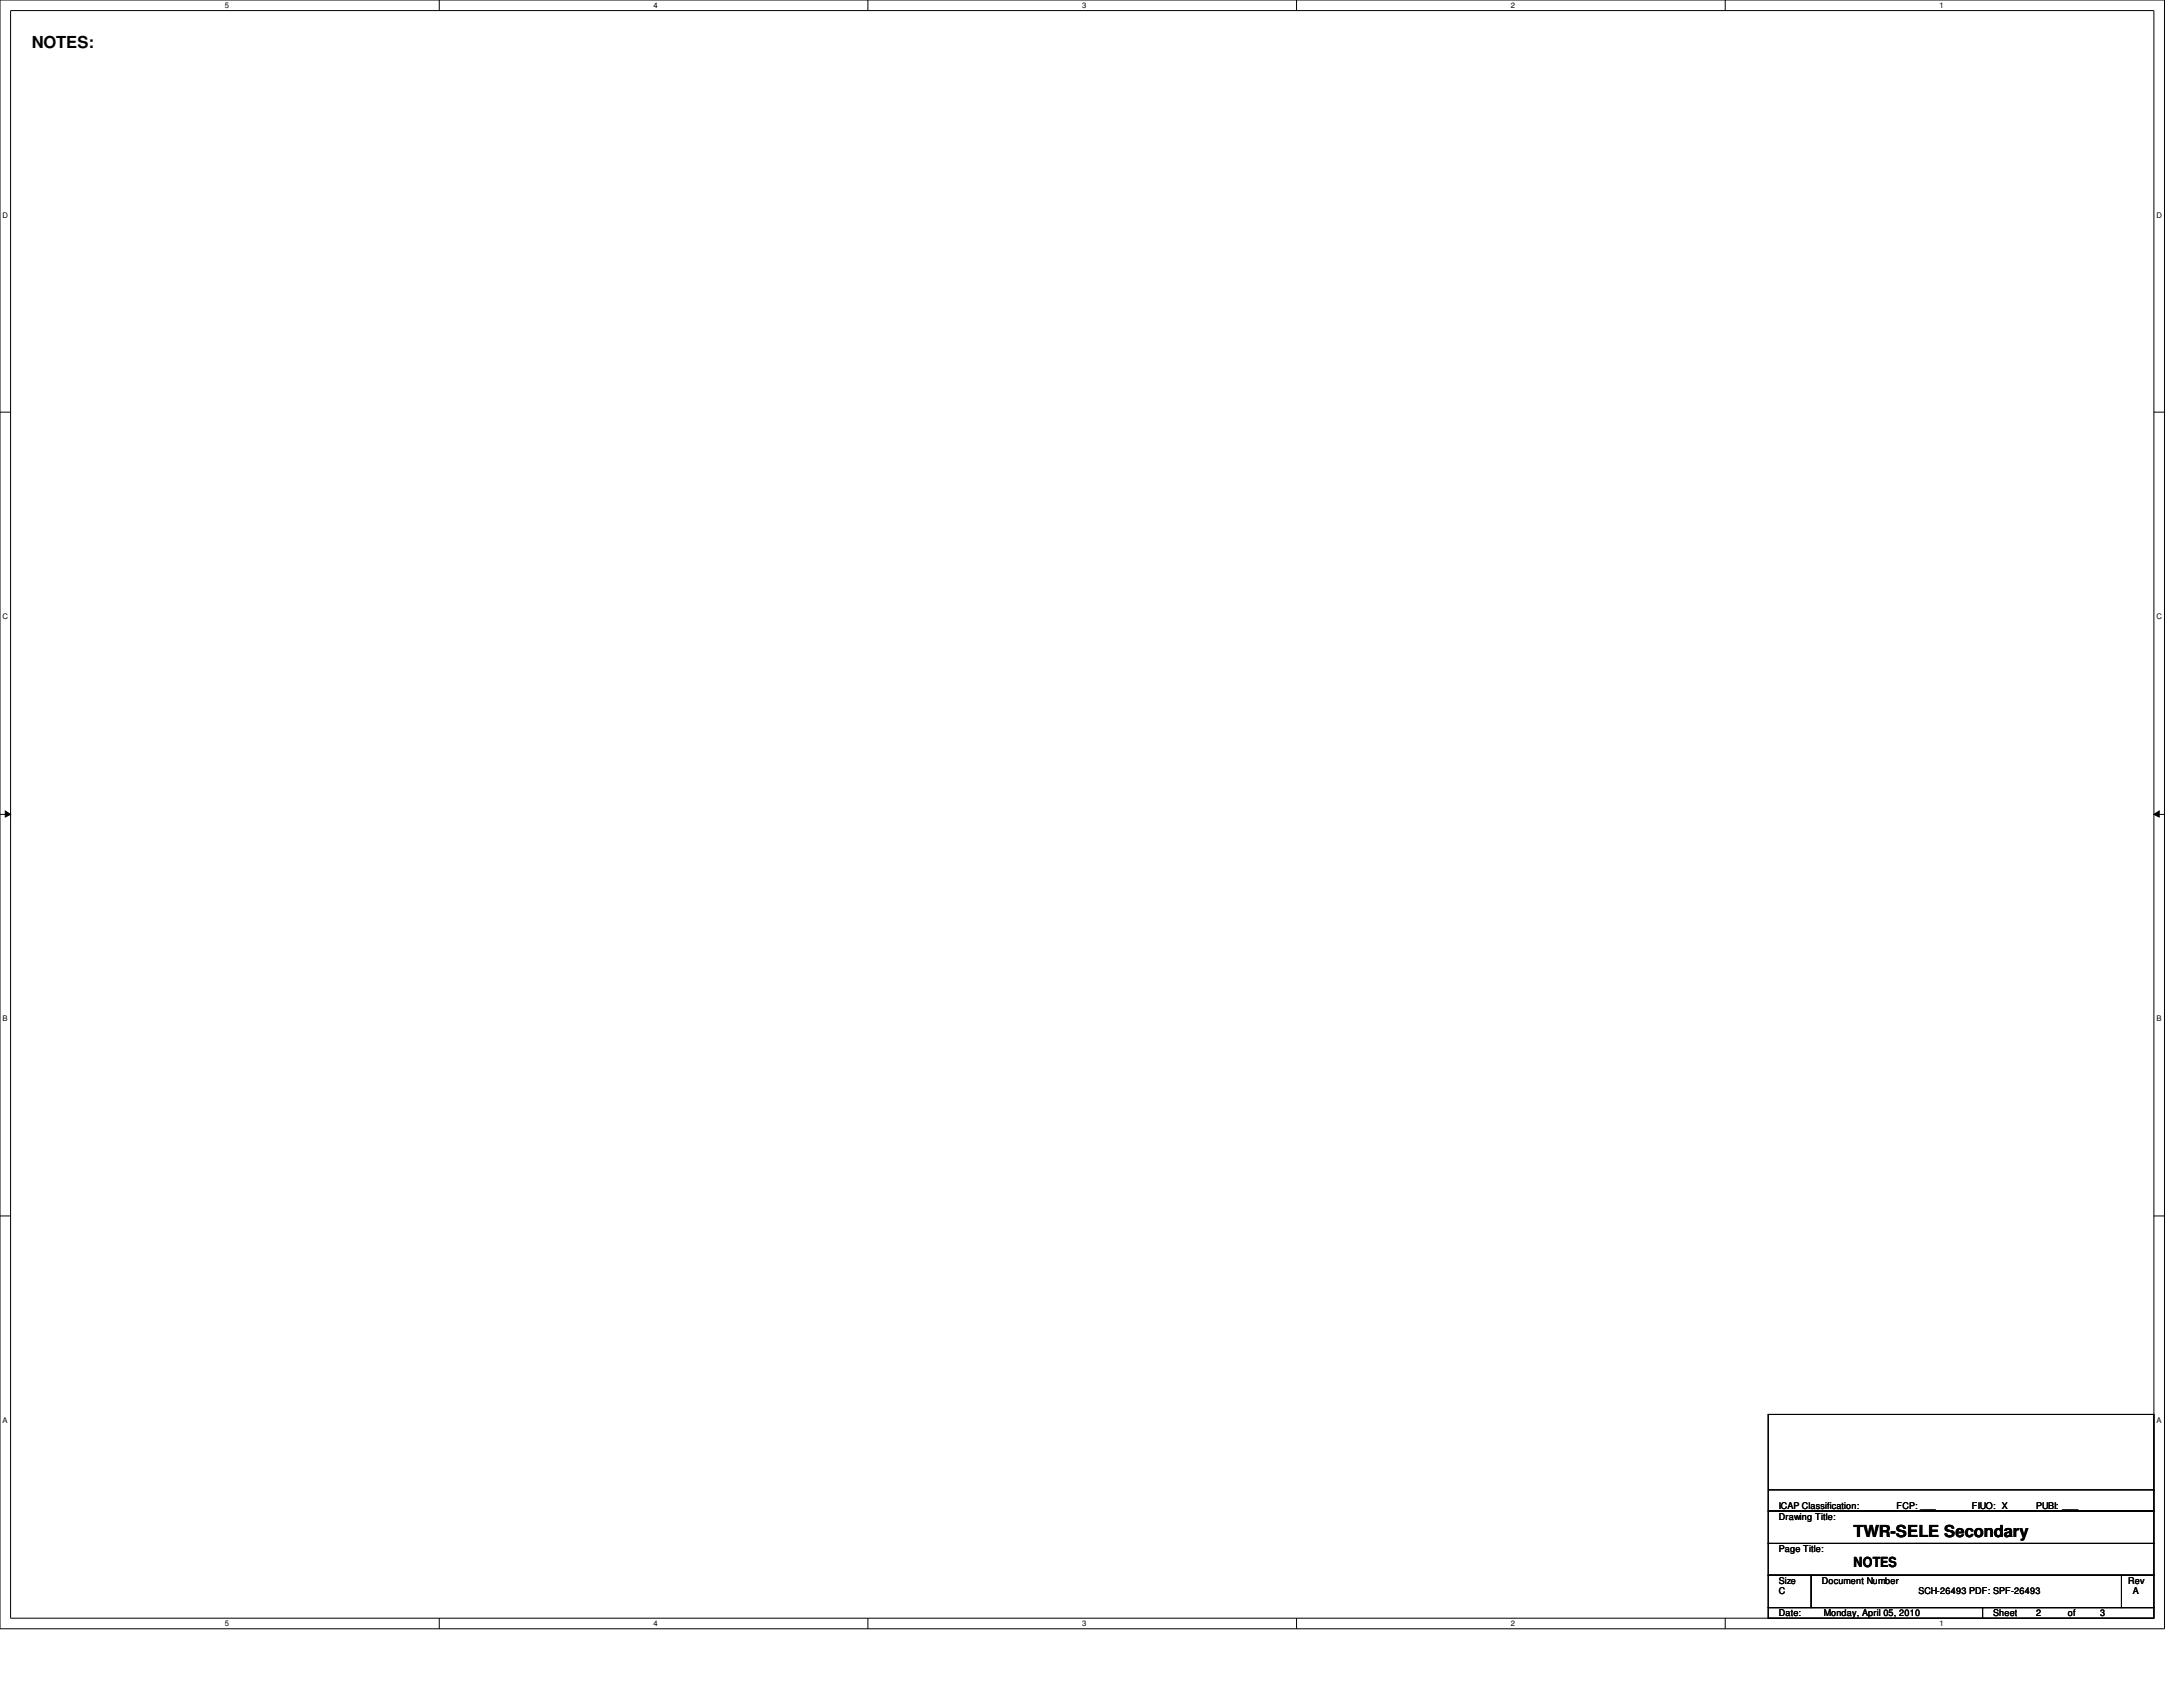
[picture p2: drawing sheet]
<svg xmlns="http://www.w3.org/2000/svg" width="279mm" height="216mm" viewBox="0 0 279 216" stroke-linecap="round" stroke-linejoin="round" font-family="sans-serif">
<defs><g id="words">
<g font-size="2.1">
<text x="4.1" y="6.1">NOTES:</text>
<text x="237.2" y="196.8">TWR-SELE Secondary</text>
</g>
<text font-size="1.8" x="237.2" y="200.5">NOTES</text>
<g font-size="1.2">
<text x="227.7" y="194.5">Drawing Title:</text>
<text x="227.7" y="193.1">ICAP Classification:</text>
<text x="242.7" y="193.1">FCP: ___</text>
<text x="252.4" y="193.1">FIUO: X</text>
<text x="260.6" y="193.1">PUBI: ___</text>
<text x="227.7" y="202.7">Size</text>
<text x="227.7" y="198.6">Page Title:</text>
<text x="233.2" y="202.7">Document Number</text>
<text x="272.4" y="202.7">Rev</text>
<text x="227.7" y="206.8">Date:</text>
<text x="227.7" y="204">C</text>
<text x="233.4" y="206.8">Monday, April 05, 2010</text>
<text x="245.5" y="204">SCH-26493 PDF: SPF-26493</text>
<text x="255.1" y="206.8">Sheet</text>
<text x="260.6" y="206.8">2</text>
<text x="264.7" y="206.8">of</text>
<text x="268.8" y="206.8">3</text>
<text x="273" y="204">A</text>
</g>
<g font-size="1">
<text x="28.8" y="1">5</text>
<text x="83.7" y="1">4</text>
<text x="138.5" y="1">3</text>
<text x="193.4" y="1">2</text>
<text x="248.2" y="1">1</text>
<text x=".3" y="27.9">D</text>
<text x="276" y="27.9">D</text>
<text x=".3" y="79.2">C</text>
<text x="276" y="79.2">C</text>
<text x=".3" y="130.7">B</text>
<text x="276" y="130.7">B</text>
<text x=".3" y="182.1">A</text>
<text x="276" y="182.1">A</text>
<text x="28.8" y="208.1">5</text>
<text x="83.7" y="208.1">4</text>
<text x="138.5" y="208.1">3</text>
<text x="193.4" y="208.1">2</text>
<text x="248.2" y="208.1">1</text>
</g>
</g></defs>
<path d="M0 0h277v208.4h-277zM1.4 1.4h274.3v205.7h-274.3z" fill="none" stroke="#000" stroke-width=".13"/>
<g fill="#fff">
<path d="M28.8 .2h.5v1.1h-.5z"/>
<path d="M28.8 207.3h.5v1.1h-.5z"/>
</g>
<path d="M56.2 0v1.4M56.2 207.1v1.3" fill="none" stroke="#000" stroke-width=".13"/>
<g fill="#fff">
<path d="M83.7 .2h.5v1.1h-.5z"/>
<path d="M83.7 207.3h.5v1.1h-.5z"/>
</g>
<path d="M111.1 0v1.4M111.1 207.1v1.3" fill="none" stroke="#000" stroke-width=".13"/>
<g fill="#fff">
<path d="M138.5 .2h.5v1.1h-.5z"/>
<path d="M138.5 207.3h.5v1.1h-.5z"/>
</g>
<path d="M165.9 0v1.4M165.9 207.1v1.3" fill="none" stroke="#000" stroke-width=".13"/>
<g fill="#fff">
<path d="M193.4 .2h.5v1.1h-.5z"/>
<path d="M193.4 207.3h.5v1.1h-.5z"/>
</g>
<path d="M220.8 0v1.4M220.8 207.1v1.3" fill="none" stroke="#000" stroke-width=".13"/>
<g fill="#fff">
<path d="M248.2 .2h.6v1.1h-.6z"/>
<path d="M248.2 207.3h.6v1.1h-.6z"/>
<path d="M.3 27h.6v1.1h-.6z"/>
<path d="M276 27h.6v1.1h-.6z"/>
<path d="M.3 78.4h.6v1.1h-.6z"/>
<path d="M276 78.4h.6v1.1h-.6z"/>
</g>
<path d="M0 52.7h1.4M275.7 52.7h1.3" fill="none" stroke="#000" stroke-width=".13"/>
<g fill="#fff">
<path d="M.3 129.9h.6v1.1h-.6z"/>
<path d="M276 129.9h.6v1.1h-.6z"/>
</g>
<path d="M0 104.2h1.4M.7 103.8l.7 .4-.7 .4zM275.7 104.2l.7-.4v.8zM275.7 104.2h1.3" fill="none" stroke="#000" stroke-width=".13"/>
<path d="M.7 103.8l.7 .4-.7 .4zM275.7 104.2l.7-.4v.8z" fill="#000"/>
<g fill="#fff">
<path d="M.3 181.3h.6v1.1h-.6z"/>
<path d="M276 181.3h.6v1.1h-.6z"/>
</g>
<path d="M0 155.6h1.4M275.7 155.6h1.3M226.3 193.4h49.4v4.1h-49.4zM226.3 197.5h49.4v4.1h-49.4zM226.3 181h49.4v12.4h-49.4zM226.3 190.7h49.4M275.7 190.7h.1M226.3 201.6h5.5v4.1h-5.5zM226.3 205.7h27.4v1.4h-27.4zM231.8 201.6h39.7v4.1h-39.7zM253.7 205.7h22v1.4h-22zM271.5 201.6h4.2v4.1h-4.2z" fill="none" stroke="#000" stroke-width=".13"/>
<use href="#words"/>
</svg>
